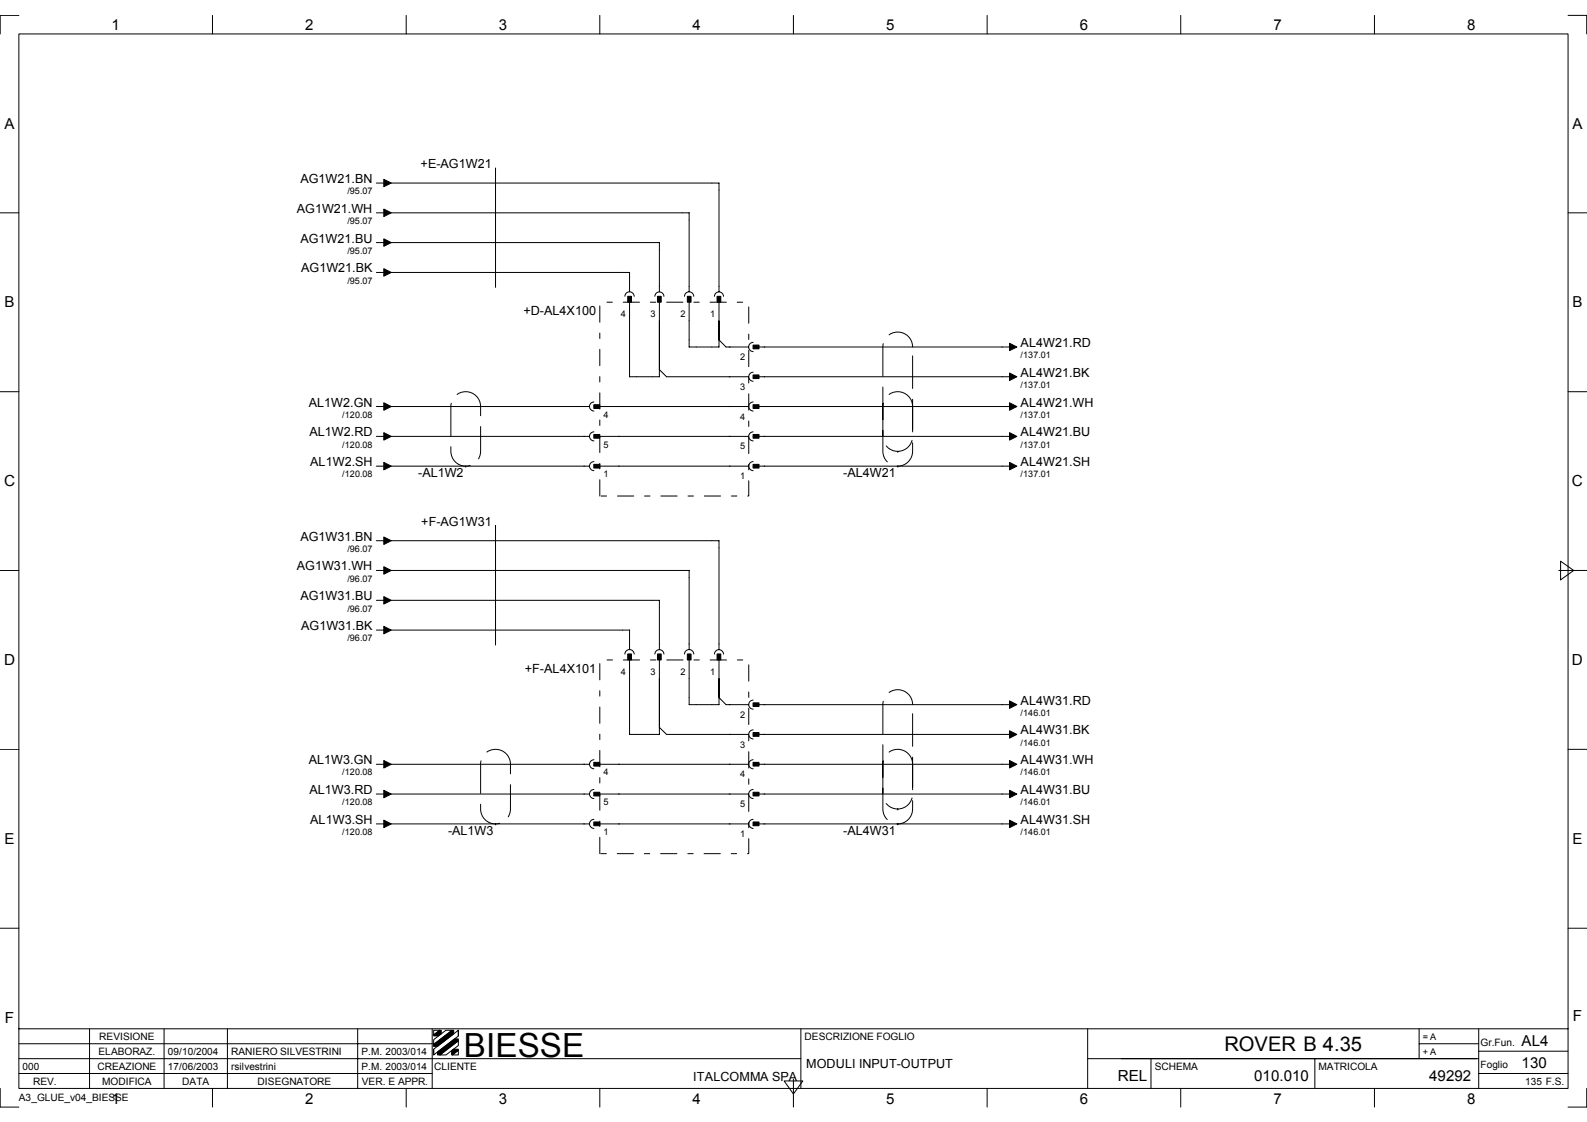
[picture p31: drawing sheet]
<svg xmlns="http://www.w3.org/2000/svg" width="297mm" height="210mm" viewBox="0 0 297 210" stroke-linecap="round" stroke-linejoin="round" font-family="sans-serif">
<defs><g id="words">
<text font-size="6.2" x="86.8" y="197.7">BIESSE</text>
<text font-size="3.8" x="229.2" y="196.7">ROVER B 4.35</text>
<g font-size="2.9">
<text x=".8" y="91">C</text>
<text x="294.2" y="91">C</text>
<text x=".8" y="124.4">D</text>
<text x="294.2" y="124.4">D</text>
<text x=".9" y="191.3">F</text>
<text x="294.4" y="191">F</text>
<text x="209.2" y="202.2">REL</text>
</g>
<g font-size="2.8">
<text x="20.9" y="5.7">1</text>
<text x="57.1" y="5.7">2</text>
<text x="93.4" y="5.7">3</text>
<text x="129.6" y="5.7">4</text>
<text x="165.8" y="5.7">5</text>
<text x="202.1" y="5.7">6</text>
<text x="238.3" y="5.7">7</text>
<text x="274.6" y="5.7">8</text>
<text x=".8" y="24.1">A</text>
<text x="294.3" y="24.1">A</text>
<text x=".8" y="57.5">B</text>
<text x="294.3" y="57.5">B</text>
<text x=".8" y="157.9">E</text>
<text x="294.3" y="157.9">E</text>
<text x="284.8" y="195.6">AL4</text>
<text x="234.7" y="202.2">010.010</text>
<text x="267.5" y="202.2">49292</text>
<text x="284.8" y="199.8">130</text>
<text x="20.9" y="206.5">1</text>
<text x="57.1" y="206.5">2</text>
<text x="93.4" y="206.5">3</text>
<text x="129.6" y="206.5">4</text>
<text x="165.8" y="206.5">5</text>
<text x="202.1" y="206.5">6</text>
<text x="238.3" y="206.5">7</text>
<text x="274.6" y="206.5">8</text>
</g>
<g font-size="2.4">
<text x="56.2" y="34.2">AG1W21.BN</text>
<text x="78.7" y="31.5">+E-AG1W21</text>
<text x="55.6" y="39.8">AG1W21.WH</text>
<text x="56.2" y="45.4">AG1W21.BU</text>
<text x="56.3" y="51">AG1W21.BK</text>
<text x="98" y="58.9">+D-AL4X100</text>
<text x="191" y="64.9">AL4W21.RD</text>
<text x="191" y="70.5">AL4W21.BK</text>
<text x="57.8" y="76.1">AL1W2.GN</text>
<text x="191" y="76.1">AL4W21.WH</text>
<text x="57.9" y="81.6">AL1W2.RD</text>
<text x="191" y="81.6">AL4W21.BU</text>
<text x="58.1" y="87.2">AL1W2.SH</text>
<text x="78.3" y="89.3">-AL1W2</text>
<text x="157.8" y="89.3">-AL4W21</text>
<text x="191" y="87.2">AL4W21.SH</text>
<text x="56.2" y="101.2">AG1W31.BN</text>
<text x="78.8" y="98.4">+F-AG1W31</text>
<text x="55.6" y="106.7">AG1W31.WH</text>
<text x="56.2" y="112.3">AG1W31.BU</text>
<text x="56.3" y="117.9">AG1W31.BK</text>
<text x="98.2" y="125.9">+F-AL4X101</text>
<text x="191" y="131.8">AL4W31.RD</text>
<text x="191" y="137.4">AL4W31.BK</text>
<text x="57.8" y="143">AL1W3.GN</text>
<text x="191" y="143">AL4W31.WH</text>
<text x="57.9" y="148.5">AL1W3.RD</text>
<text x="191" y="148.5">AL4W31.BU</text>
<text x="58.1" y="154.1">AL1W3.SH</text>
<text x="191" y="154.1">AL4W31.SH</text>
<text x="83.9" y="156.2">-AL1W3</text>
<text x="157.8" y="156.2">-AL4W31</text>
<text x="129.8" y="202.2">ITALCOMMA SPA</text>
<text x="150.9" y="199.7">MODULI INPUT-OUTPUT</text>
</g>
<g font-size="1.9">
<text x="18.4" y="197.4">ELABORAZ.</text>
<text x="18.6" y="194.6">REVISIONE</text>
<text x="31.4" y="197.4">09/10/2004</text>
<text x="43.3" y="197.4">RANIERO SILVESTRINI</text>
<text x="67.6" y="197.4">P.M. 2003/014</text>
<text x="150.6" y="194.6">DESCRIZIONE FOGLIO</text>
<text x="277.1" y="195.6">Gr.Fun.</text>
<text x="4.2" y="200.1">000</text>
<text x="6.2" y="202.9">REV.</text>
<text x="18.2" y="200.1">CREAZIONE</text>
<text x="19.1" y="202.9">MODIFICA</text>
<text x="31.4" y="200.1">17/06/2003</text>
<text x="34.1" y="202.9">DATA</text>
<text x="43.3" y="200.1">rsilvestrini</text>
<text x="48.2" y="202.9">DISEGNATORE</text>
<text x="67.6" y="200.1">P.M. 2003/014</text>
<text x="67.7" y="202.9">VER. E APPR.</text>
<text x="81.3" y="200.1">CLIENTE</text>
<text x="216.1" y="200.1">SCHEMA</text>
<text x="246.8" y="200.1">MATRICOLA</text>
<text x="277.1" y="199.8">Foglio</text>
<text x="285.5" y="202.9">135 F.S.</text>
<text x="3.5" y="206.1">A3_GLUE_v04_BIESSE</text>
</g>
<g font-size="1.7">
<text x="65" y="36.3">/95.07</text>
<text x="65" y="41.9">/95.07</text>
<text x="65" y="47.5">/95.07</text>
<text x="65" y="53.1">/95.07</text>
<text x="116.2" y="59.3">4</text>
<text x="121.8" y="59.3">3</text>
<text x="127.4" y="59.3">2</text>
<text x="132.9" y="59.3">1</text>
<text x="138.5" y="67.4">2</text>
<text x="191" y="67">/137.01</text>
<text x="138.5" y="72.9">3</text>
<text x="191" y="72.6">/137.01</text>
<text x="64.1" y="78.1">/120.08</text>
<text x="64.1" y="83.7">/120.08</text>
<text x="113" y="78.1">4</text>
<text x="113" y="83.7">5</text>
<text x="138.5" y="78.5">4</text>
<text x="191" y="78.1">/137.01</text>
<text x="191" y="83.7">/137.01</text>
<text x="64.1" y="89.3">/120.08</text>
<text x="113" y="89.3">1</text>
<text x="138.5" y="84.1">5</text>
<text x="138.5" y="89.7">1</text>
<text x="191" y="89.3">/137.01</text>
<text x="65" y="103.3">/96.07</text>
<text x="65" y="108.8">/96.07</text>
<text x="65" y="114.4">/96.07</text>
<text x="65" y="120">/96.07</text>
<text x="116.2" y="126.3">4</text>
<text x="121.8" y="126.3">3</text>
<text x="127.4" y="126.3">2</text>
<text x="132.9" y="126.3">1</text>
<text x="138.5" y="134.3">2</text>
<text x="191" y="133.9">/146.01</text>
<text x="138.5" y="139.8">3</text>
<text x="191" y="139.5">/146.01</text>
<text x="64.1" y="145.1">/120.08</text>
<text x="113" y="145.1">4</text>
<text x="138.5" y="145.4">4</text>
<text x="191" y="145.1">/146.01</text>
<text x="64.1" y="150.6">/120.08</text>
<text x="113" y="150.6">5</text>
<text x="138.5" y="151">5</text>
<text x="191" y="150.6">/146.01</text>
<text x="64.1" y="156.2">/120.08</text>
<text x="113" y="156.2">1</text>
<text x="138.5" y="156.6">1</text>
<text x="191" y="156.2">/146.01</text>
<text x="266.3" y="194.6">= A</text>
<text x="266.3" y="197.4">+ A</text>
</g>
</g></defs>
<g fill="none" stroke="#000" stroke-width=".19">
<path d="M3.5 6.3h290v197.3h-290zM3.5 2.9h-3.5v3.4M39.8 2.9v3.4M76 2.9v3.4M112.3 2.9v3.4M148.5 2.9v3.4M184.8 2.9v3.4M221 2.9v3.4M257.3 2.9v3.4M293.5 2.9h3.5v3.4M0 39.8h3.5M70.4 39.8h2.1"/>
<path d="M70.4 34.2h2.1M73.2 39.8h55.8v14.8M73.2 34.2h61.4v20.4M92.7 31.5h.1M92.7 31.5v22.3M293.5 39.8h3.5M70.4 45.4h2.1M70.4 51h2.1M73.2 51h44.6v3.6M73.2 45.4h50.2v9.2M117 55.4a.87 .87 0 0 1 .8-.8 .87 .87 0 0 1 .9 .8M117.8 56.5v14h5.6v-14"/>
<path d="M122.6 55.4a.85 .85 0 0 1 .8-.8 .85 .85 0 0 1 .9 .8M128.1 55.4a.87 .87 0 0 1 .9-.8 .87 .87 0 0 1 .9 .8M129 56.5v8.4h5.6v-8.4M133.7 55.4a.85 .85 0 0 1 .9-.8 .85 .85 0 0 1 .8 .8M0 73.3h3.5M70.4 76.1h2.1M73.2 76.1h37.1M111.2 75.2a.85 .85 0 0 0-.9 .9 .85 .85 0 0 0 .9 .8M112.3 76.1h27.8M123.4 69.2l1.4 1.3h15.3M134.6 63.6l1.3 1.3h4.2M141 64.1a.87 .87 0 0 0-.9 .8 .87 .87 0 0 0 .9 .9"/>
<path d="M141 69.6a.85 .85 0 0 0-.9 .9 .85 .85 0 0 0 .9 .8M141 75.2a.85 .85 0 0 0-.9 .9 .85 .85 0 0 0 .9 .8M142.1 76.1h47.5M142.1 70.5h47.5M142.1 64.9h47.5M293.5 73.3h3.5M70.4 87.2h2.1M70.4 81.6h2.1M73.2 87.2h37.1M73.2 81.6h37.1M92.7 98.4h.1M92.7 98.4v22.3"/>
<path d="M111.2 80.8a.85 .85 0 0 0-.9 .8 .85 .85 0 0 0 .9 .9M111.2 86.4a.85 .85 0 0 0-.9 .8 .85 .85 0 0 0 .9 .9M112.3 87.2h27.8M112.3 81.6h27.8M141 80.8a.85 .85 0 0 0-.9 .8 .85 .85 0 0 0 .9 .9M141 86.4a.85 .85 0 0 0-.9 .8 .85 .85 0 0 0 .9 .9M142.1 87.2h47.5M142.1 81.6h47.5M0 106.7h3.5M70.4 106.7h2.1M70.4 101.2h2.1M70.4 112.3h2.1"/>
<path d="M70.4 117.9h2.1M73.2 106.7h55.8v14.8M73.2 117.9h44.6v3.6M73.2 112.3h50.2v9.2M73.2 101.2h61.4v20.3M291.8 106.7h5.2M292.1 105l2.5 1.7-2.5 1.8zM117 122.4a.87 .87 0 0 1 .8-.9 .87 .87 0 0 1 .9 .9M117.8 123.5v13.9h5.6v-13.9M122.6 122.4a.85 .85 0 0 1 .8-.9 .85 .85 0 0 1 .9 .9M123.4 136.1l1.4 1.3h15.3M128.1 122.4a.87 .87 0 0 1 .9-.9 .87 .87 0 0 1 .9 .9"/>
<path d="M129 123.5v8.3h5.6v-8.3M133.7 122.4a.85 .85 0 0 1 .9-.9 .85 .85 0 0 1 .8 .9M134.6 130.5l1.3 1.3h4.2M141 131a.85 .85 0 0 0-.9 .8 .85 .85 0 0 0 .9 .9M141 136.5a.85 .85 0 0 0-.9 .9 .85 .85 0 0 0 .9 .8M142.1 137.4h47.5M142.1 131.8h47.5M0 140.2h3.5M70.4 154.1h2.1M70.4 148.5h2.1M70.4 143h2.1M73.2 154.1h37.1"/>
<path d="M73.2 148.5h37.1M73.2 143h37.1M111.2 142.1a.85 .85 0 0 0-.9 .9 .85 .85 0 0 0 .9 .8M111.2 147.7a.85 .85 0 0 0-.9 .8 .85 .85 0 0 0 .9 .9M111.2 153.3a.85 .85 0 0 0-.9 .8 .85 .85 0 0 0 .9 .9M112.3 154.1h27.8M112.3 148.5h27.8M112.3 143h27.8M140.9 142.6h1.2v.7h-1.2zM141 142.1a.85 .85 0 0 0-.9 .9 .85 .85 0 0 0 .9 .8M141 147.7a.85 .85 0 0 0-.9 .8 .85 .85 0 0 0 .9 .9M141 153.3a.85 .85 0 0 0-.9 .8 .85 .85 0 0 0 .9 .9"/>
<path d="M142.1 154.1h47.5M142.1 148.5h47.5M142.1 143h47.5M293.5 140.2h3.5M0 173.7h3.5M293.5 173.7h3.5M3.5 192.5h290M3.5 198.1h146.4M3.5 195.3h77.4M16.8 192.5v11.1M30.7 192.5v11.1M42.6 192.5v11.1"/>
<path d="M66.9 192.5v11.1M80.9 192.5v11.1M81.2 196.3l4.6-3.6v1.1l-4.6 3.6zM81.2 194.5l2.3-1.8h1.1l-3.4 2.7zM81.2 192.7h1.1l-1.1 .9zM81.2 195.4v.3M81.2 196.3v1M82.3 197.4l3.5-2.7v.9l-2.3 1.8zM84.7 197.4l1.1-.9v.9zM85.8 192.7v1.1M149.9 192.5v11.1M203.6 198.1h73.2"/>
<path d="M203.6 192.5v11.1M215.4 198.1v5.5M246.1 198.1v5.5M265.6 195.3h11.2M265.6 192.5v5.6M276.8 192.5v11.1M276.8 196.7h16.7M0 203.6v3.5h3.5M3.5 200.8h77.4M39.8 203.6v3.5M76 203.6v3.5M112.3 203.6v3.5"/>
<path d="M146.8 202.2h3.5l-1.8 2.5zM148.5 201.9v5.2M184.8 203.6v3.5M221 203.6v3.5M257.3 203.6v3.5M276.8 200.8h16.7M297 203.6v3.5h-3.5"/>
</g>
<g fill="#000" stroke="#000" stroke-width=".19">
<path d="M71.8 33.5l1.4 .7-1.4 .7z" fill-rule="evenodd"/>
<path d="M71.8 39.1l1.4 .7-1.4 .7z" fill-rule="evenodd"/>
<path d="M71.8 44.7l1.4 .7-1.4 .7z" fill-rule="evenodd"/>
<path d="M71.8 50.3l1.4 .7-1.4 .7z" fill-rule="evenodd"/>
<path d="M117.5 55.4h.7v1.1h-.7z" fill-rule="evenodd"/>
<path d="M123.1 55.4h.7v1.1h-.7z" fill-rule="evenodd"/>
<path d="M128.6 55.4h.7v1.1h-.7z" fill-rule="evenodd"/>
<path d="M134.2 55.4h.7v1.1h-.7z" fill-rule="evenodd"/>
<path d="M71.8 75.4l1.4 .7-1.4 .7z" fill-rule="evenodd"/>
<path d="M111.1 75.7h1.2v.7h-1.2z" fill-rule="evenodd"/>
<path d="M140.9 64.6h1.2v.7h-1.2z" fill-rule="evenodd"/>
<path d="M140.9 70.1h1.2v.7h-1.2z" fill-rule="evenodd"/>
<path d="M140.9 75.7h1.2v.7h-1.2z" fill-rule="evenodd"/>
<path d="M189 64.2l1.3 .7-1.3 .7z" fill-rule="evenodd"/>
<path d="M189 69.8l1.3 .7-1.3 .7z" fill-rule="evenodd"/>
<path d="M189 75.4l1.3 .7-1.3 .7z" fill-rule="evenodd"/>
<path d="M71.8 80.9l1.4 .7-1.4 .7z" fill-rule="evenodd"/>
<path d="M71.8 86.5l1.4 .7-1.4 .7z" fill-rule="evenodd"/>
<path d="M111.1 81.3h1.2v.7h-1.2z" fill-rule="evenodd"/>
<path d="M111.1 86.9h1.2v.7h-1.2z" fill-rule="evenodd"/>
<path d="M140.9 81.3h1.2v.7h-1.2z" fill-rule="evenodd"/>
<path d="M140.9 86.9h1.2v.7h-1.2z" fill-rule="evenodd"/>
<path d="M189 80.9l1.3 .7-1.3 .7z" fill-rule="evenodd"/>
<path d="M189 86.5l1.3 .7-1.3 .7z" fill-rule="evenodd"/>
<path d="M71.8 100.5l1.4 .7-1.4 .7z" fill-rule="evenodd"/>
<path d="M71.8 106l1.4 .7-1.4 .7z" fill-rule="evenodd"/>
<path d="M71.8 111.6l1.4 .7-1.4 .7z" fill-rule="evenodd"/>
<path d="M71.8 117.2l1.4 .7-1.4 .7z" fill-rule="evenodd"/>
<path d="M117.5 122.3h.7v1.2h-.7z" fill-rule="evenodd"/>
<path d="M123.1 122.3h.7v1.2h-.7z" fill-rule="evenodd"/>
<path d="M128.6 122.3h.7v1.2h-.7z" fill-rule="evenodd"/>
<path d="M134.2 122.3h.7v1.2h-.7z" fill-rule="evenodd"/>
<path d="M140.9 131.5h1.2v.7h-1.2z" fill-rule="evenodd"/>
<path d="M140.9 137.1h1.2v.7h-1.2z" fill-rule="evenodd"/>
<path d="M189 131.1l1.3 .7-1.3 .7z" fill-rule="evenodd"/>
<path d="M189 136.7l1.3 .7-1.3 .7z" fill-rule="evenodd"/>
<path d="M71.8 142.3l1.4 .7-1.4 .7z" fill-rule="evenodd"/>
<path d="M71.8 147.8l1.4 .7-1.4 .7z" fill-rule="evenodd"/>
<path d="M71.8 153.4l1.4 .7-1.4 .7z" fill-rule="evenodd"/>
<path d="M111.1 142.6h1.2v.7h-1.2z" fill-rule="evenodd"/>
<path d="M111.1 148.2h1.2v.7h-1.2z" fill-rule="evenodd"/>
<path d="M111.1 153.8h1.2v.7h-1.2z" fill-rule="evenodd"/>
<path d="M140.9 148.2h1.2v.7h-1.2z" fill-rule="evenodd"/>
<path d="M140.9 153.8h1.2v.7h-1.2z" fill-rule="evenodd"/>
<path d="M189 142.3l1.3 .7-1.3 .7z" fill-rule="evenodd"/>
<path d="M189 147.8l1.3 .7-1.3 .7z" fill-rule="evenodd"/>
<path d="M189 153.4l1.3 .7-1.3 .7z" fill-rule="evenodd"/>
<path d="M81.2 193.6l1.1-.9h.3v.7l-.5 .4h-.9z" fill-rule="evenodd"/>
<path d="M81.9 196.8l3.2-2.4h.7v.3l-3.5 2.7h-.4z" fill-rule="evenodd"/>
<path d="M81.2 195.4l3.4-2.7h.3v.7l-3 2.3h-.7z" fill-rule="evenodd"/>
<path d="M84.5 196.6l.4-.3h.9v.2l-1.1 .9h-.2z" fill-rule="evenodd"/>
</g>
<path d="M85.4 73.9a2.79 2.79 0 0 1 3-.4 2.79 2.79 0 0 1 1.6 2.6v8.3a2.78 2.78 0 0 1-2.8 2.8 2.78 2.78 0 0 1-2.8-2.8v-8.3a2.76 2.76 0 0 1 1-2.2zM166.3 62.7a2.79 2.79 0 0 1 2.9-.3 2.79 2.79 0 0 1 1.6 2.5v19.5a2.78 2.78 0 0 1-2.8 2.8 2.78 2.78 0 0 1-2.8-2.8v-19.5a2.76 2.76 0 0 1 1.1-2.2zM166.3 73.9a2.79 2.79 0 0 1 2.9-.4 2.79 2.79 0 0 1 1.6 2.6v5.5a2.78 2.78 0 0 1-2.8 2.8 2.78 2.78 0 0 1-2.8-2.8v-5.5a2.76 2.76 0 0 1 1.1-2.2zM87.2 87.2h.1M168 87.2h.1M168 84.4h.1M166.3 129.6a2.79 2.79 0 0 1 2.9-.3 2.79 2.79 0 0 1 1.6 2.5v19.5a2.78 2.78 0 0 1-2.8 2.8 2.78 2.78 0 0 1-2.8-2.8v-19.5a2.76 2.76 0 0 1 1.1-2.2zM90.6 141.2a2.8 2.8 0 0 1 3.1-.9 2.8 2.8 0 0 1 1.8 2.7v8.3a2.79 2.79 0 0 1-2.8 2.8 2.79 2.79 0 0 1-2.7-2.8v-8.3v-.7zM92.7 154.1h.1M166.3 140.8a2.79 2.79 0 0 1 2.9-.3 2.79 2.79 0 0 1 1.6 2.5v5.5a2.78 2.78 0 0 1-2.8 2.8 2.78 2.78 0 0 1-2.8-2.8v-5.5a2.76 2.76 0 0 1 1.1-2.2zM168 154.1h.1M168 151.3h.1" fill="none" stroke="#000" stroke-width=".19" stroke-dasharray="6.1 2"/>
<path d="M112.3 92.8v-36.3h27.8v36.3h-27.8M112.3 159.7v-36.2h27.8v36.2h-27.8" fill="none" stroke="#000" stroke-width=".19" stroke-dasharray="3 2 1 2"/>
<path d="M140.9 142.6h1.2v.7h-1.2z" fill="#000"/>
<use href="#words"/>
</svg>
